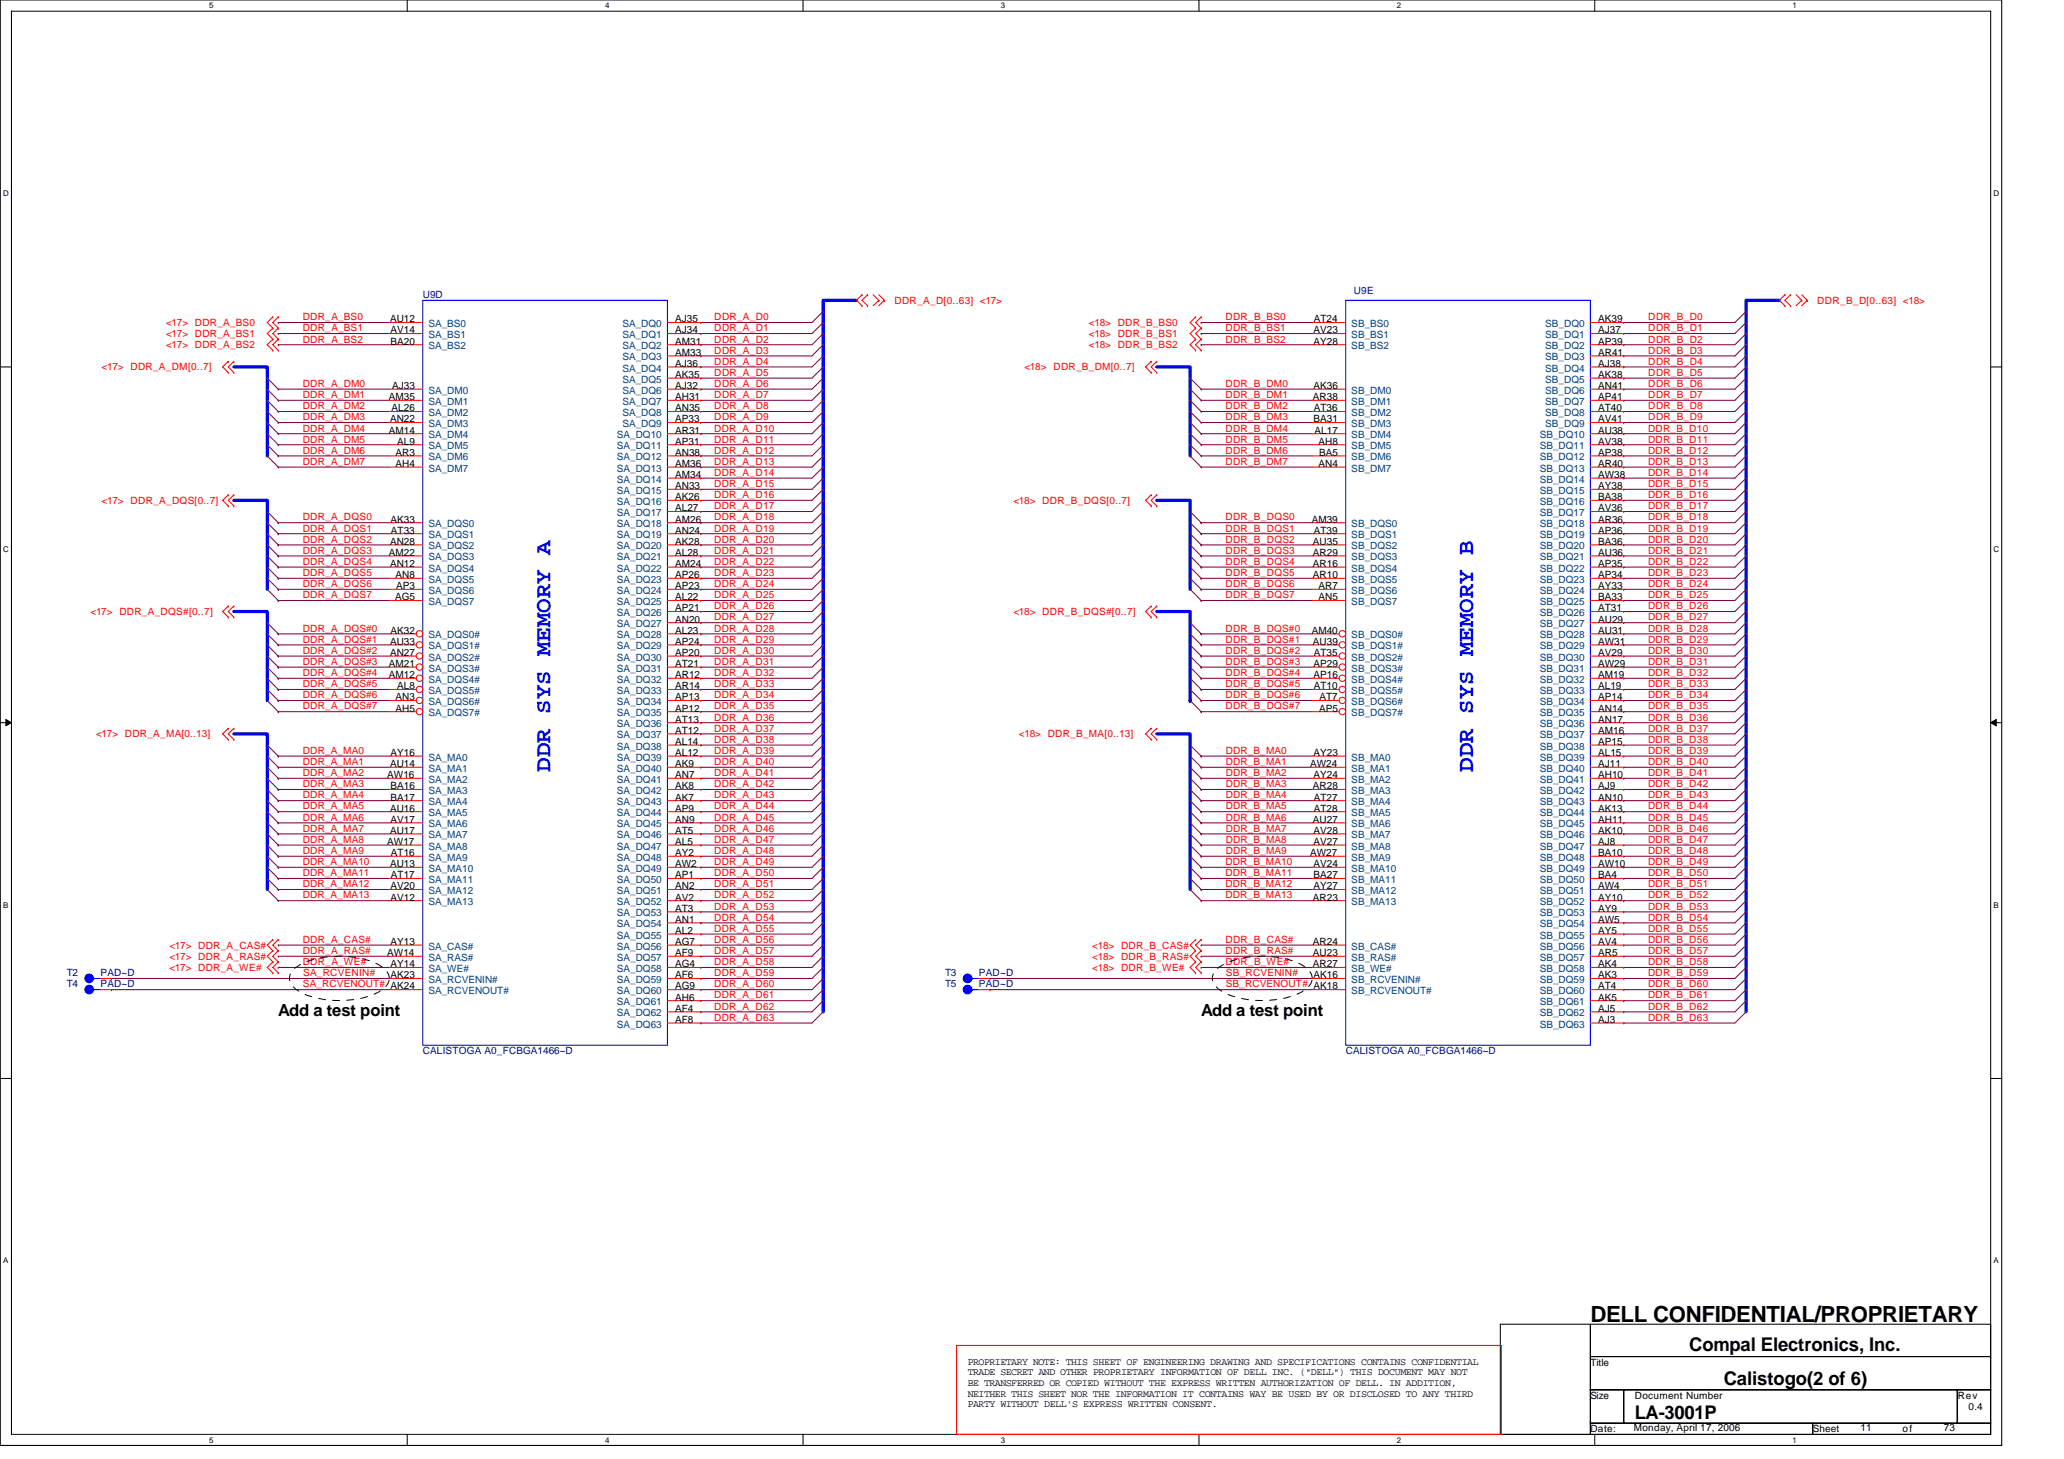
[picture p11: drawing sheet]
<svg xmlns="http://www.w3.org/2000/svg" width="297mm" height="210mm" viewBox="0 0 297 210" stroke-linecap="round" stroke-linejoin="round" font-family="sans-serif">
<defs><g id="words">
<g font-size="3.3" fill="#00f">
<text x="79.2" y="111.1" transform="rotate(-90 79.2 111.1)">DDR SYS MEMORY A</text>
<text x="212" y="111.1" transform="rotate(-90 212 111.1)">DDR SYS MEMORY B</text>
</g>
<text font-size="3.2" x="228.9" y="190.2">DELL CONFIDENTIAL/PROPRIETARY</text>
<g font-size="2.7">
<text x="243.1" y="194.4">Compal Electronics, Inc.</text>
<text x="248.1" y="199.3">Calistogo(2 of 6)</text>
<text x="235.3" y="204.2">LA-3001P</text>
</g>
<g font-size="2.4">
<text x="40" y="146.2">Add a test point</text>
<text x="172.9" y="146.2">Add a test point</text>
</g>
<g font-size="1.4" fill="#f00">
<text x="23.9" y="46.9">&lt;17&gt; DDR_A_BS0</text>
<text x="43.6" y="46.1">DDR_A_BS0</text>
<text x="43.6" y="47.7">DDR_A_BS1</text>
<text x="102.8" y="46.1">DDR_A_D0</text>
<text x="102.8" y="47.7">DDR_A_D1</text>
<text x="128.7" y="43.7">DDR_A_D[0..63] &lt;17&gt;</text>
<text x="156.7" y="46.9">&lt;18&gt; DDR_B_BS0</text>
<text x="176.4" y="47.7">DDR_B_BS1</text>
<text x="176.4" y="46.1">DDR_B_BS0</text>
<text x="237.2" y="46.1">DDR_B_D0</text>
<text x="237.2" y="47.7">DDR_B_D1</text>
<text x="261.5" y="43.7">DDR_B_D[0..63] &lt;18&gt;</text>
<text x="14.6" y="53.3">&lt;17&gt; DDR_A_DM[0..7]</text>
<text x="23.9" y="48.5">&lt;17&gt; DDR_A_BS1</text>
<text x="23.9" y="50.1">&lt;17&gt; DDR_A_BS2</text>
<text x="43.6" y="49.3">DDR_A_BS2</text>
<text x="102.8" y="50.9">DDR_A_D3</text>
<text x="102.8" y="49.3">DDR_A_D2</text>
<text x="102.8" y="52.5">DDR_A_D4</text>
<text x="147.4" y="53.3">&lt;18&gt; DDR_B_DM[0..7]</text>
<text x="156.7" y="50.1">&lt;18&gt; DDR_B_BS2</text>
<text x="156.7" y="48.5">&lt;18&gt; DDR_B_BS1</text>
<text x="176.4" y="49.3">DDR_B_BS2</text>
<text x="237.2" y="50.9">DDR_B_D3</text>
<text x="237.2" y="49.3">DDR_B_D2</text>
<text x="237.2" y="52.5">DDR_B_D4</text>
<text x="43.6" y="57.3">DDR_A_DM1</text>
<text x="43.6" y="58.9">DDR_A_DM2</text>
<text x="43.6" y="55.7">DDR_A_DM0</text>
<text x="102.8" y="57.3">DDR_A_D7</text>
<text x="102.8" y="54.1">DDR_A_D5</text>
<text x="102.8" y="58.9">DDR_A_D8</text>
<text x="102.8" y="55.7">DDR_A_D6</text>
<text x="176.4" y="57.3">DDR_B_DM1</text>
<text x="176.4" y="55.7">DDR_B_DM0</text>
<text x="176.4" y="58.9">DDR_B_DM2</text>
<text x="237.2" y="57.3">DDR_B_D7</text>
<text x="237.2" y="58.9">DDR_B_D8</text>
<text x="237.2" y="55.7">DDR_B_D6</text>
<text x="237.2" y="54.1">DDR_B_D5</text>
<text x="43.6" y="65.3">DDR_A_DM6</text>
<text x="43.6" y="60.5">DDR_A_DM3</text>
<text x="43.6" y="62.1">DDR_A_DM4</text>
<text x="43.6" y="63.7">DDR_A_DM5</text>
<text x="102.8" y="60.5">DDR_A_D9</text>
<text x="102.8" y="63.7">DDR_A_D11</text>
<text x="102.8" y="62.1">DDR_A_D10</text>
<text x="102.8" y="65.3">DDR_A_D12</text>
<text x="176.4" y="60.5">DDR_B_DM3</text>
<text x="176.4" y="63.7">DDR_B_DM5</text>
<text x="176.4" y="65.3">DDR_B_DM6</text>
<text x="176.4" y="62.1">DDR_B_DM4</text>
<text x="237.2" y="63.7">DDR_B_D11</text>
<text x="237.2" y="60.5">DDR_B_D9</text>
<text x="237.2" y="65.3">DDR_B_D12</text>
<text x="237.2" y="62.1">DDR_B_D10</text>
<text x="43.6" y="66.9">DDR_A_DM7</text>
<text x="102.8" y="71.7">DDR_A_D16</text>
<text x="102.8" y="66.9">DDR_A_D13</text>
<text x="102.8" y="70.1">DDR_A_D15</text>
<text x="102.8" y="68.5">DDR_A_D14</text>
<text x="176.4" y="66.9">DDR_B_DM7</text>
<text x="237.2" y="70.1">DDR_B_D15</text>
<text x="237.2" y="71.7">DDR_B_D16</text>
<text x="237.2" y="68.5">DDR_B_D14</text>
<text x="237.2" y="66.9">DDR_B_D13</text>
<text x="14.6" y="72.5">&lt;17&gt; DDR_A_DQS[0..7]</text>
<text x="43.6" y="76.5">DDR_A_DQS1</text>
<text x="43.6" y="74.9">DDR_A_DQS0</text>
<text x="102.8" y="74.9">DDR_A_D18</text>
<text x="102.8" y="76.5">DDR_A_D19</text>
<text x="102.8" y="73.3">DDR_A_D17</text>
<text x="145.8" y="72.5">&lt;18&gt; DDR_B_DQS[0..7]</text>
<text x="176.4" y="74.9">DDR_B_DQS0</text>
<text x="176.4" y="76.5">DDR_B_DQS1</text>
<text x="237.2" y="76.5">DDR_B_D19</text>
<text x="237.2" y="74.9">DDR_B_D18</text>
<text x="237.2" y="73.3">DDR_B_D17</text>
<text x="43.6" y="82.9">DDR_A_DQS5</text>
<text x="43.6" y="78.1">DDR_A_DQS2</text>
<text x="43.6" y="81.3">DDR_A_DQS4</text>
<text x="43.6" y="79.7">DDR_A_DQS3</text>
<text x="102.8" y="82.9">DDR_A_D23</text>
<text x="102.8" y="78.1">DDR_A_D20</text>
<text x="102.8" y="81.3">DDR_A_D22</text>
<text x="102.8" y="79.7">DDR_A_D21</text>
<text x="176.4" y="82.9">DDR_B_DQS5</text>
<text x="176.4" y="81.3">DDR_B_DQS4</text>
<text x="176.4" y="79.7">DDR_B_DQS3</text>
<text x="176.4" y="78.1">DDR_B_DQS2</text>
<text x="237.2" y="82.9">DDR_B_D23</text>
<text x="237.2" y="81.3">DDR_B_D22</text>
<text x="237.2" y="78.1">DDR_B_D20</text>
<text x="237.2" y="79.7">DDR_B_D21</text>
<text x="13" y="88.5">&lt;17&gt; DDR_A_DQS#[0..7]</text>
<text x="43.6" y="86.1">DDR_A_DQS7</text>
<text x="43.6" y="84.5">DDR_A_DQS6</text>
<text x="102.8" y="86.1">DDR_A_D25</text>
<text x="102.8" y="87.7">DDR_A_D26</text>
<text x="102.8" y="89.3">DDR_A_D27</text>
<text x="102.8" y="84.5">DDR_A_D24</text>
<text x="145.8" y="88.5">&lt;18&gt; DDR_B_DQS#[0..7]</text>
<text x="176.4" y="86.1">DDR_B_DQS7</text>
<text x="176.4" y="84.5">DDR_B_DQS6</text>
<text x="237.2" y="89.3">DDR_B_D27</text>
<text x="237.2" y="86.1">DDR_B_D25</text>
<text x="237.2" y="87.7">DDR_B_D26</text>
<text x="237.2" y="84.5">DDR_B_D24</text>
<text x="43.6" y="95.7">DDR_A_DQS#3</text>
<text x="43.6" y="94.1">DDR_A_DQS#2</text>
<text x="43.6" y="92.5">DDR_A_DQS#1</text>
<text x="43.6" y="90.9">DDR_A_DQS#0</text>
<text x="102.8" y="95.7">DDR_A_D31</text>
<text x="102.8" y="94.1">DDR_A_D30</text>
<text x="102.8" y="92.5">DDR_A_D29</text>
<text x="102.8" y="90.9">DDR_A_D28</text>
<text x="176.4" y="92.5">DDR_B_DQS#1</text>
<text x="176.4" y="95.7">DDR_B_DQS#3</text>
<text x="176.4" y="90.9">DDR_B_DQS#0</text>
<text x="176.4" y="94.1">DDR_B_DQS#2</text>
<text x="237.2" y="94.1">DDR_B_D30</text>
<text x="237.2" y="90.9">DDR_B_D28</text>
<text x="237.2" y="95.7">DDR_B_D31</text>
<text x="237.2" y="92.5">DDR_B_D29</text>
<text x="43.6" y="100.5">DDR_A_DQS#6</text>
<text x="43.6" y="98.9">DDR_A_DQS#5</text>
<text x="43.6" y="97.3">DDR_A_DQS#4</text>
<text x="102.8" y="98.9">DDR_A_D33</text>
<text x="102.8" y="97.3">DDR_A_D32</text>
<text x="102.8" y="100.5">DDR_A_D34</text>
<text x="176.4" y="98.9">DDR_B_DQS#5</text>
<text x="176.4" y="97.3">DDR_B_DQS#4</text>
<text x="176.4" y="100.5">DDR_B_DQS#6</text>
<text x="237.2" y="97.3">DDR_B_D32</text>
<text x="237.2" y="98.9">DDR_B_D33</text>
<text x="237.2" y="100.5">DDR_B_D34</text>
<text x="13.8" y="106.1">&lt;17&gt; DDR_A_MA[0..13]</text>
<text x="43.6" y="102.1">DDR_A_DQS#7</text>
<text x="102.8" y="102.1">DDR_A_D35</text>
<text x="102.8" y="103.7">DDR_A_D36</text>
<text x="102.8" y="106.9">DDR_A_D38</text>
<text x="102.8" y="105.3">DDR_A_D37</text>
<text x="146.6" y="106.1">&lt;18&gt; DDR_B_MA[0..13]</text>
<text x="176.4" y="102.1">DDR_B_DQS#7</text>
<text x="237.2" y="102.1">DDR_B_D35</text>
<text x="237.2" y="105.3">DDR_B_D37</text>
<text x="237.2" y="103.7">DDR_B_D36</text>
<text x="237.2" y="106.9">DDR_B_D38</text>
<text x="43.6" y="110.1">DDR_A_MA1</text>
<text x="43.6" y="111.7">DDR_A_MA2</text>
<text x="43.6" y="108.5">DDR_A_MA0</text>
<text x="43.6" y="113.3">DDR_A_MA3</text>
<text x="102.8" y="110.1">DDR_A_D40</text>
<text x="102.8" y="108.5">DDR_A_D39</text>
<text x="102.8" y="111.7">DDR_A_D41</text>
<text x="102.8" y="113.3">DDR_A_D42</text>
<text x="176.4" y="108.5">DDR_B_MA0</text>
<text x="176.4" y="111.7">DDR_B_MA2</text>
<text x="176.4" y="113.3">DDR_B_MA3</text>
<text x="176.4" y="110.1">DDR_B_MA1</text>
<text x="237.2" y="110.1">DDR_B_D40</text>
<text x="237.2" y="108.5">DDR_B_D39</text>
<text x="237.2" y="111.7">DDR_B_D41</text>
<text x="237.2" y="113.3">DDR_B_D42</text>
<text x="43.6" y="116.5">DDR_A_MA5</text>
<text x="43.6" y="119.7">DDR_A_MA7</text>
<text x="43.6" y="114.9">DDR_A_MA4</text>
<text x="43.6" y="118.1">DDR_A_MA6</text>
<text x="102.8" y="114.9">DDR_A_D43</text>
<text x="102.8" y="119.7">DDR_A_D46</text>
<text x="102.8" y="118.1">DDR_A_D45</text>
<text x="102.8" y="116.5">DDR_A_D44</text>
<text x="176.4" y="119.7">DDR_B_MA7</text>
<text x="176.4" y="114.9">DDR_B_MA4</text>
<text x="176.4" y="116.5">DDR_B_MA5</text>
<text x="176.4" y="118.1">DDR_B_MA6</text>
<text x="237.2" y="119.7">DDR_B_D46</text>
<text x="237.2" y="116.5">DDR_B_D44</text>
<text x="237.2" y="118.1">DDR_B_D45</text>
<text x="237.2" y="114.9">DDR_B_D43</text>
<text x="43.6" y="124.5">DDR_A_MA10</text>
<text x="43.6" y="122.9">DDR_A_MA9</text>
<text x="43.6" y="121.3">DDR_A_MA8</text>
<text x="102.8" y="122.9">DDR_A_D48</text>
<text x="102.8" y="121.3">DDR_A_D47</text>
<text x="102.8" y="124.5">DDR_A_D49</text>
<text x="176.4" y="124.5">DDR_B_MA10</text>
<text x="176.4" y="122.9">DDR_B_MA9</text>
<text x="176.4" y="121.3">DDR_B_MA8</text>
<text x="237.2" y="124.5">DDR_B_D49</text>
<text x="237.2" y="122.9">DDR_B_D48</text>
<text x="237.2" y="121.3">DDR_B_D47</text>
<text x="43.6" y="126.1">DDR_A_MA11</text>
<text x="43.6" y="129.3">DDR_A_MA13</text>
<text x="43.6" y="127.7">DDR_A_MA12</text>
<text x="102.8" y="127.7">DDR_A_D51</text>
<text x="102.8" y="129.3">DDR_A_D52</text>
<text x="102.8" y="126.1">DDR_A_D50</text>
<text x="102.8" y="130.9">DDR_A_D53</text>
<text x="176.4" y="129.3">DDR_B_MA13</text>
<text x="176.4" y="126.1">DDR_B_MA11</text>
<text x="176.4" y="127.7">DDR_B_MA12</text>
<text x="237.2" y="129.3">DDR_B_D52</text>
<text x="237.2" y="126.1">DDR_B_D50</text>
<text x="237.2" y="127.7">DDR_B_D51</text>
<text x="237.2" y="130.9">DDR_B_D53</text>
<text x="24.4" y="136.5">&lt;17&gt; DDR_A_CAS#</text>
<text x="43.6" y="137.3">DDR_A_RAS#</text>
<text x="43.6" y="135.7">DDR_A_CAS#</text>
<text x="102.8" y="132.5">DDR_A_D54</text>
<text x="102.8" y="137.3">DDR_A_D57</text>
<text x="102.8" y="135.7">DDR_A_D56</text>
<text x="102.8" y="134.1">DDR_A_D55</text>
<text x="157.2" y="136.5">&lt;18&gt; DDR_B_CAS#</text>
<text x="176.4" y="135.7">DDR_B_CAS#</text>
<text x="176.4" y="137.3">DDR_B_RAS#</text>
<text x="237.2" y="137.3">DDR_B_D57</text>
<text x="237.2" y="135.7">DDR_B_D56</text>
<text x="237.2" y="132.5">DDR_B_D54</text>
<text x="237.2" y="134.1">DDR_B_D55</text>
<text x="24.4" y="139.7">&lt;17&gt; DDR_A_WE#</text>
<text x="24.4" y="138.1">&lt;17&gt; DDR_A_RAS#</text>
<text x="43.6" y="138.9">DDR_A_WE#</text>
<text x="43.6" y="142.1">SA_RCVENOUT# AK24</text>
<text x="43.6" y="140.5">SA_RCVENIN#</text>
<text x="102.8" y="138.9">DDR_A_D58</text>
<text x="102.8" y="140.5">DDR_A_D59</text>
<text x="102.8" y="142.1">DDR_A_D60</text>
<text x="102.8" y="143.7">DDR_A_D61</text>
<text x="157.2" y="138.1">&lt;18&gt; DDR_B_RAS#</text>
<text x="157.2" y="139.7">&lt;18&gt; DDR_B_WE#</text>
<text x="176.4" y="138.9">DDR_B_WE#</text>
<text x="176.4" y="142.1">SB_RCVENOUT# AK18</text>
<text x="176.4" y="140.5">SB_RCVENIN#</text>
<text x="237.2" y="142.1">DDR_B_D60</text>
<text x="237.2" y="143.7">DDR_B_D61</text>
<text x="237.2" y="138.9">DDR_B_D58</text>
<text x="237.2" y="140.5">DDR_B_D59</text>
<text x="102.8" y="145.3">DDR_A_D62</text>
<text x="102.8" y="146.9">DDR_A_D63</text>
<text x="237.2" y="145.3">DDR_B_D62</text>
<text x="237.2" y="146.9">DDR_B_D63</text>
</g>
<g font-size="1.4">
<text x="56.1" y="46.4">AU12</text>
<text x="56.2" y="48">AV14</text>
<text x="97.2" y="46.4">AJ35</text>
<text x="97.2" y="48">AJ34</text>
<text x="189" y="48">AV23</text>
<text x="189.1" y="46.4">AT24</text>
<text x="230" y="46.4">AK39</text>
<text x="230" y="48">AJ37</text>
<text x="56.2" y="49.6">BA20</text>
<text x="97.2" y="49.6">AM31</text>
<text x="97.2" y="51.2">AM33</text>
<text x="97.2" y="52.8">AJ36</text>
<text x="189" y="49.6">AY28</text>
<text x="230" y="49.6">AP39</text>
<text x="230" y="51.2">AR41</text>
<text x="230" y="52.8">AJ38</text>
<text x="56" y="57.6">AM35</text>
<text x="56.4" y="59.2">AL26</text>
<text x="56.4" y="56">AJ33</text>
<text x="97.2" y="54.4">AK35</text>
<text x="97.2" y="56">AJ32</text>
<text x="97.2" y="57.6">AH31</text>
<text x="97.2" y="59.2">AN35</text>
<text x="189" y="57.6">AR38</text>
<text x="189" y="56">AK36</text>
<text x="189.1" y="59.2">AT36</text>
<text x="230" y="54.4">AK38</text>
<text x="230" y="56">AN41</text>
<text x="230" y="57.6">AP41</text>
<text x="230" y="59.2">AT40</text>
<text x="56" y="62.4">AM14</text>
<text x="56.1" y="60.8">AN22</text>
<text x="56.9" y="65.6">AR3</text>
<text x="57.2" y="64">AL9</text>
<text x="97.2" y="60.8">AP33</text>
<text x="97.2" y="62.4">AR31</text>
<text x="97.2" y="64">AP31</text>
<text x="97.2" y="65.6">AN38</text>
<text x="189" y="60.8">BA31</text>
<text x="189.2" y="62.4">AL17</text>
<text x="189.8" y="64">AH8</text>
<text x="189.8" y="65.6">BA5</text>
<text x="230" y="60.8">AV41</text>
<text x="230" y="62.4">AU38</text>
<text x="230" y="64">AV38</text>
<text x="230" y="65.6">AP38</text>
<text x="56.9" y="67.2">AH4</text>
<text x="97.2" y="67.2">AM36</text>
<text x="97.2" y="68.8">AM34</text>
<text x="97.2" y="70.4">AN33</text>
<text x="97.2" y="72">AK26</text>
<text x="189.8" y="67.2">AN4</text>
<text x="230" y="67.2">AR40</text>
<text x="230" y="68.8">AW38</text>
<text x="230" y="70.4">AY38</text>
<text x="230" y="72">BA38</text>
<text x="56.2" y="75.2">AK33</text>
<text x="56.3" y="76.8">AT33</text>
<text x="97.2" y="73.6">AL27</text>
<text x="97.2" y="75.2">AM26</text>
<text x="97.2" y="76.8">AN24</text>
<text x="188.8" y="75.2">AM39</text>
<text x="189.1" y="76.8">AT39</text>
<text x="230" y="73.6">AV36</text>
<text x="230" y="75.2">AR36</text>
<text x="230" y="76.8">AP36</text>
<text x="56" y="80">AM22</text>
<text x="56.1" y="78.4">AN28</text>
<text x="56.1" y="81.6">AN12</text>
<text x="56.9" y="83.2">AN8</text>
<text x="97.2" y="78.4">AK28</text>
<text x="97.2" y="80">AL28</text>
<text x="97.2" y="81.6">AM24</text>
<text x="97.2" y="83.2">AP26</text>
<text x="189" y="78.4">AU35</text>
<text x="189" y="80">AR29</text>
<text x="189" y="81.6">AR16</text>
<text x="189" y="83.2">AR10</text>
<text x="230" y="78.4">BA36</text>
<text x="230" y="80">AU36</text>
<text x="230" y="81.6">AP35</text>
<text x="230" y="83.2">AP34</text>
<text x="56.9" y="86.4">AG5</text>
<text x="57" y="84.8">AP3</text>
<text x="97.2" y="84.8">AP23</text>
<text x="97.2" y="86.4">AL22</text>
<text x="97.2" y="88">AP21</text>
<text x="97.2" y="89.6">AN20</text>
<text x="189.8" y="84.8">AR7</text>
<text x="189.8" y="86.4">AN5</text>
<text x="230" y="84.8">AY33</text>
<text x="230" y="86.4">BA33</text>
<text x="230" y="88">AT31</text>
<text x="230" y="89.6">AU29</text>
<text x="56" y="96">AM21</text>
<text x="56.1" y="92.8">AU33</text>
<text x="56.1" y="94.4">AN27</text>
<text x="56.2" y="91.2">AK32</text>
<text x="97.2" y="91.2">AL23</text>
<text x="97.2" y="92.8">AP24</text>
<text x="97.2" y="94.4">AP20</text>
<text x="97.2" y="96">AT21</text>
<text x="188.8" y="91.2">AM40</text>
<text x="189" y="92.8">AU39</text>
<text x="189" y="96">AP29</text>
<text x="189.1" y="94.4">AT35</text>
<text x="230" y="91.2">AU31</text>
<text x="230" y="92.8">AW31</text>
<text x="230" y="94.4">AV29</text>
<text x="230" y="96">AW29</text>
<text x="56" y="97.6">AM12</text>
<text x="56.9" y="100.8">AN3</text>
<text x="57.2" y="99.2">AL8</text>
<text x="97.2" y="97.6">AR12</text>
<text x="97.2" y="99.2">AR14</text>
<text x="97.2" y="100.8">AP13</text>
<text x="189" y="97.6">AP16</text>
<text x="189.1" y="99.2">AT10</text>
<text x="189.9" y="100.8">AT7</text>
<text x="230" y="97.6">AM19</text>
<text x="230" y="99.2">AL19</text>
<text x="230" y="100.8">AP14</text>
<text x="56.9" y="102.4">AH5</text>
<text x="97.2" y="102.4">AP12</text>
<text x="97.2" y="104">AT13</text>
<text x="97.2" y="105.6">AT12</text>
<text x="97.2" y="107.2">AL14</text>
<text x="189.8" y="102.4">AP5</text>
<text x="230" y="102.4">AN14</text>
<text x="230" y="104">AN17</text>
<text x="230" y="105.6">AM16</text>
<text x="230" y="107.2">AP15</text>
<text x="55.7" y="112">AW16</text>
<text x="56.1" y="110.4">AU14</text>
<text x="56.2" y="108.8">AY16</text>
<text x="56.2" y="113.6">BA16</text>
<text x="97.2" y="108.8">AL12</text>
<text x="97.2" y="110.4">AK9</text>
<text x="97.2" y="112">AN7</text>
<text x="97.2" y="113.6">AK8</text>
<text x="188.5" y="110.4">AW24</text>
<text x="189" y="113.6">AR28</text>
<text x="189" y="108.8">AY23</text>
<text x="189" y="112">AY24</text>
<text x="230" y="108.8">AL15</text>
<text x="230" y="110.4">AJ11</text>
<text x="230" y="112">AH10</text>
<text x="230" y="113.6">AJ9</text>
<text x="56.1" y="116.8">AU16</text>
<text x="56.1" y="120">AU17</text>
<text x="56.2" y="115.2">BA17</text>
<text x="56.2" y="118.4">AV17</text>
<text x="97.2" y="115.2">AK7</text>
<text x="97.2" y="116.8">AP9</text>
<text x="97.2" y="118.4">AN9</text>
<text x="97.2" y="120">AT5</text>
<text x="189" y="118.4">AU27</text>
<text x="189" y="120">AV28</text>
<text x="189.1" y="115.2">AT27</text>
<text x="189.1" y="116.8">AT28</text>
<text x="230" y="115.2">AN10</text>
<text x="230" y="116.8">AK13</text>
<text x="230" y="118.4">AH11</text>
<text x="230" y="120">AK10</text>
<text x="55.7" y="121.6">AW17</text>
<text x="56.1" y="124.8">AU13</text>
<text x="56.3" y="123.2">AT16</text>
<text x="97.2" y="121.6">AL5</text>
<text x="97.2" y="123.2">AY2</text>
<text x="97.2" y="124.8">AW2</text>
<text x="188.5" y="123.2">AW27</text>
<text x="189" y="121.6">AV27</text>
<text x="189" y="124.8">AV24</text>
<text x="230" y="121.6">AJ8</text>
<text x="230" y="123.2">BA10</text>
<text x="230" y="124.8">AW10</text>
<text x="56.2" y="128">AV20</text>
<text x="56.2" y="129.6">AV12</text>
<text x="56.3" y="126.4">AT17</text>
<text x="97.2" y="126.4">AP1</text>
<text x="97.2" y="128">AN2</text>
<text x="97.2" y="129.6">AV2</text>
<text x="97.2" y="131.2">AT3</text>
<text x="189" y="129.6">AR23</text>
<text x="189" y="126.4">BA27</text>
<text x="189" y="128">AY27</text>
<text x="230" y="126.4">BA4</text>
<text x="230" y="128">AW4</text>
<text x="230" y="129.6">AY10</text>
<text x="230" y="131.2">AY9</text>
<text x="55.7" y="137.6">AW14</text>
<text x="56.2" y="136">AY13</text>
<text x="97.2" y="132.8">AN1</text>
<text x="97.2" y="134.4">AL2</text>
<text x="97.2" y="136">AG7</text>
<text x="97.2" y="137.6">AF9</text>
<text x="189" y="136">AR24</text>
<text x="189" y="137.6">AU23</text>
<text x="230" y="132.8">AW5</text>
<text x="230" y="134.4">AY5</text>
<text x="230" y="136">AV4</text>
<text x="230" y="137.6">AR5</text>
<text x="56.2" y="139.2">AY14</text>
<text x="56.2" y="140.8">AK23</text>
<text x="97.2" y="139.2">AG4</text>
<text x="97.2" y="140.8">AF6</text>
<text x="97.2" y="142.4">AG9</text>
<text x="97.2" y="144">AH6</text>
<text x="189" y="139.2">AR27</text>
<text x="189" y="140.8">AK16</text>
<text x="230" y="139.2">AK4</text>
<text x="230" y="140.8">AK3</text>
<text x="230" y="142.4">AT4</text>
<text x="230" y="144">AK5</text>
<text x="97.2" y="145.6">AF4</text>
<text x="97.2" y="147.2">AF8</text>
<text x="230" y="145.6">AJ5</text>
<text x="230" y="147.2">AJ3</text>
<text x="139.3" y="196.4">PROPRIETARY NOTE: THIS SHEET OF ENGINEERING DRAWING AND SPECIFICATIONS CONTAINS CONFIDENTIAL</text>
<text x="139.3" y="197.9">TRADE SECRET AND OTHER PROPRIETARY INFORMATION OF DELL INC. (&quot;DELL&quot;) THIS DOCUMENT MAY NOT</text>
<text x="228.9" y="196.5">Title</text>
<text x="139.3" y="199.5">BE TRANSFERRED OR COPIED WITHOUT THE EXPRESS WRITTEN AUTHORIZATION OF DELL. IN ADDITION,</text>
<text x="139.3" y="201">NEITHER THIS SHEET NOR THE INFORMATION IT CONTAINS WAY BE USED BY OR DISCLOSED TO ANY THIRD</text>
<text x="139.3" y="202.6">PARTY WITHOUT DELL'S EXPRESS WRITTEN CONSENT.</text>
<text x="228.9" y="201.3">Size</text>
<text x="235.3" y="201.3">Document Number</text>
<text x="281.7" y="201.3">Rev</text>
<text x="283.3" y="202.9">0.4</text>
<text x="228.9" y="206.1">Date:</text>
<text x="235.1" y="206">Monday, April 17, 2006</text>
<text x="260.9" y="206.1">Sheet</text>
<text x="267.8" y="206">11</text>
<text x="273.8" y="206.1">of</text>
<text x="279.8" y="206">73</text>
</g>
<g font-size="1.4" fill="#000080">
<text x="60.9" y="42.9">U9D</text>
<text x="194.8" y="42.3">U9E</text>
<text x="9.6" y="142.1">T4</text>
<text x="9.6" y="140.5">T2</text>
<text x="14.5" y="142.1">PAD~D</text>
<text x="14.5" y="140.5">PAD~D</text>
<text x="136" y="142.1">T5</text>
<text x="136" y="140.5">T3</text>
<text x="140.9" y="142.1">PAD~D</text>
<text x="140.9" y="140.5">PAD~D</text>
<text x="60.9" y="151.7">CALISTOGA A0_FCBGA1466~D</text>
<text x="193.7" y="151.7">CALISTOGA A0_FCBGA1466~D</text>
</g>
<g font-size="1.4" fill="#004080">
<text x="61.7" y="47.1">SA_BS0</text>
<text x="89.6" y="47.1">SA_DQ0</text>
<text x="194.5" y="47.1">SB_BS0</text>
<text x="222.4" y="47.1">SB_DQ0</text>
<text x="61.7" y="48.7">SA_BS1</text>
<text x="61.7" y="50.3">SA_BS2</text>
<text x="89.6" y="48.7">SA_DQ1</text>
<text x="89.6" y="50.3">SA_DQ2</text>
<text x="89.6" y="51.9">SA_DQ3</text>
<text x="89.6" y="53.5">SA_DQ4</text>
<text x="194.5" y="48.7">SB_BS1</text>
<text x="194.5" y="50.3">SB_BS2</text>
<text x="222.4" y="48.7">SB_DQ1</text>
<text x="222.4" y="50.3">SB_DQ2</text>
<text x="222.4" y="51.9">SB_DQ3</text>
<text x="222.4" y="53.5">SB_DQ4</text>
<text x="61.7" y="56.7">SA_DM0</text>
<text x="61.7" y="58.3">SA_DM1</text>
<text x="61.7" y="59.9">SA_DM2</text>
<text x="89.6" y="55.1">SA_DQ5</text>
<text x="89.6" y="56.7">SA_DQ6</text>
<text x="89.6" y="58.3">SA_DQ7</text>
<text x="89.6" y="59.9">SA_DQ8</text>
<text x="194.5" y="56.7">SB_DM0</text>
<text x="194.5" y="58.3">SB_DM1</text>
<text x="194.5" y="59.9">SB_DM2</text>
<text x="222.4" y="55.1">SB_DQ5</text>
<text x="222.4" y="56.7">SB_DQ6</text>
<text x="222.4" y="58.3">SB_DQ7</text>
<text x="222.4" y="59.9">SB_DQ8</text>
<text x="61.7" y="61.5">SA_DM3</text>
<text x="61.7" y="63.1">SA_DM4</text>
<text x="61.7" y="64.7">SA_DM5</text>
<text x="88.8" y="63.1">SA_DQ10</text>
<text x="88.8" y="64.7">SA_DQ11</text>
<text x="89.6" y="61.5">SA_DQ9</text>
<text x="194.5" y="61.5">SB_DM3</text>
<text x="194.5" y="63.1">SB_DM4</text>
<text x="194.5" y="64.7">SB_DM5</text>
<text x="221.6" y="63.1">SB_DQ10</text>
<text x="221.6" y="64.7">SB_DQ11</text>
<text x="222.4" y="61.5">SB_DQ9</text>
<text x="61.7" y="66.3">SA_DM6</text>
<text x="61.7" y="67.9">SA_DM7</text>
<text x="88.8" y="66.3">SA_DQ12</text>
<text x="88.8" y="67.9">SA_DQ13</text>
<text x="88.8" y="69.5">SA_DQ14</text>
<text x="88.8" y="71.1">SA_DQ15</text>
<text x="194.5" y="66.3">SB_DM6</text>
<text x="194.5" y="67.9">SB_DM7</text>
<text x="221.6" y="66.3">SB_DQ12</text>
<text x="221.6" y="67.9">SB_DQ13</text>
<text x="221.6" y="69.5">SB_DQ14</text>
<text x="221.6" y="71.1">SB_DQ15</text>
<text x="61.7" y="75.9">SA_DQS0</text>
<text x="61.7" y="77.5">SA_DQS1</text>
<text x="88.8" y="72.7">SA_DQ16</text>
<text x="88.8" y="74.3">SA_DQ17</text>
<text x="88.8" y="75.9">SA_DQ18</text>
<text x="88.8" y="77.5">SA_DQ19</text>
<text x="194.5" y="75.9">SB_DQS0</text>
<text x="194.5" y="77.5">SB_DQS1</text>
<text x="221.6" y="72.7">SB_DQ16</text>
<text x="221.6" y="74.3">SB_DQ17</text>
<text x="221.6" y="75.9">SB_DQ18</text>
<text x="221.6" y="77.5">SB_DQ19</text>
<text x="61.7" y="79.1">SA_DQS2</text>
<text x="61.7" y="80.7">SA_DQS3</text>
<text x="61.7" y="82.3">SA_DQS4</text>
<text x="61.7" y="83.9">SA_DQS5</text>
<text x="88.8" y="79.1">SA_DQ20</text>
<text x="88.8" y="80.7">SA_DQ21</text>
<text x="88.8" y="82.3">SA_DQ22</text>
<text x="88.8" y="83.9">SA_DQ23</text>
<text x="194.5" y="79.1">SB_DQS2</text>
<text x="194.5" y="80.7">SB_DQS3</text>
<text x="194.5" y="82.3">SB_DQS4</text>
<text x="194.5" y="83.9">SB_DQS5</text>
<text x="221.6" y="79.1">SB_DQ20</text>
<text x="221.6" y="80.7">SB_DQ21</text>
<text x="221.6" y="82.3">SB_DQ22</text>
<text x="221.6" y="83.9">SB_DQ23</text>
<text x="61.7" y="85.5">SA_DQS6</text>
<text x="61.7" y="87.1">SA_DQS7</text>
<text x="88.8" y="85.5">SA_DQ24</text>
<text x="88.8" y="87.1">SA_DQ25</text>
<text x="88.8" y="88.7">SA_DQ26</text>
<text x="194.5" y="85.5">SB_DQS6</text>
<text x="194.5" y="87.1">SB_DQS7</text>
<text x="221.6" y="85.5">SB_DQ24</text>
<text x="221.6" y="87.1">SB_DQ25</text>
<text x="221.6" y="88.7">SB_DQ26</text>
<text x="61.7" y="91.9">SA_DQS0#</text>
<text x="61.7" y="93.5">SA_DQS1#</text>
<text x="61.7" y="95.1">SA_DQS2#</text>
<text x="88.8" y="90.3">SA_DQ27</text>
<text x="88.8" y="91.9">SA_DQ28</text>
<text x="88.8" y="93.5">SA_DQ29</text>
<text x="88.8" y="95.1">SA_DQ30</text>
<text x="194.5" y="91.9">SB_DQS0#</text>
<text x="194.5" y="93.5">SB_DQS1#</text>
<text x="194.5" y="95.1">SB_DQS2#</text>
<text x="221.6" y="90.3">SB_DQ27</text>
<text x="221.6" y="91.9">SB_DQ28</text>
<text x="221.6" y="93.5">SB_DQ29</text>
<text x="221.6" y="95.1">SB_DQ30</text>
<text x="61.7" y="96.7">SA_DQS3#</text>
<text x="61.7" y="98.3">SA_DQS4#</text>
<text x="61.7" y="99.9">SA_DQS5#</text>
<text x="61.7" y="101.5">SA_DQS6#</text>
<text x="88.8" y="96.7">SA_DQ31</text>
<text x="88.8" y="98.3">SA_DQ32</text>
<text x="88.8" y="99.9">SA_DQ33</text>
<text x="88.8" y="101.5">SA_DQ34</text>
<text x="194.5" y="96.7">SB_DQS3#</text>
<text x="194.5" y="98.3">SB_DQS4#</text>
<text x="194.5" y="99.9">SB_DQS5#</text>
<text x="194.5" y="101.5">SB_DQS6#</text>
<text x="221.6" y="96.7">SB_DQ31</text>
<text x="221.6" y="98.3">SB_DQ32</text>
<text x="221.6" y="99.9">SB_DQ33</text>
<text x="221.6" y="101.5">SB_DQ34</text>
<text x="61.7" y="103.1">SA_DQS7#</text>
<text x="88.8" y="103.1">SA_DQ35</text>
<text x="88.8" y="104.7">SA_DQ36</text>
<text x="88.8" y="106.3">SA_DQ37</text>
<text x="88.8" y="107.9">SA_DQ38</text>
<text x="194.5" y="103.1">SB_DQS7#</text>
<text x="221.6" y="103.1">SB_DQ35</text>
<text x="221.6" y="104.7">SB_DQ36</text>
<text x="221.6" y="106.3">SB_DQ37</text>
<text x="221.6" y="107.9">SB_DQ38</text>
<text x="61.7" y="109.5">SA_MA0</text>
<text x="61.7" y="111.1">SA_MA1</text>
<text x="61.7" y="112.7">SA_MA2</text>
<text x="88.8" y="109.5">SA_DQ39</text>
<text x="88.8" y="111.1">SA_DQ40</text>
<text x="88.8" y="112.7">SA_DQ41</text>
<text x="194.5" y="109.5">SB_MA0</text>
<text x="194.5" y="111.1">SB_MA1</text>
<text x="194.5" y="112.7">SB_MA2</text>
<text x="221.6" y="109.5">SB_DQ39</text>
<text x="221.6" y="111.1">SB_DQ40</text>
<text x="221.6" y="112.7">SB_DQ41</text>
<text x="61.7" y="114.3">SA_MA3</text>
<text x="61.7" y="115.9">SA_MA4</text>
<text x="61.7" y="117.5">SA_MA5</text>
<text x="61.7" y="119.1">SA_MA6</text>
<text x="88.8" y="114.3">SA_DQ42</text>
<text x="88.8" y="115.9">SA_DQ43</text>
<text x="88.8" y="117.5">SA_DQ44</text>
<text x="88.8" y="119.1">SA_DQ45</text>
<text x="194.5" y="114.3">SB_MA3</text>
<text x="194.5" y="115.9">SB_MA4</text>
<text x="194.5" y="117.5">SB_MA5</text>
<text x="194.5" y="119.1">SB_MA6</text>
<text x="221.6" y="114.3">SB_DQ42</text>
<text x="221.6" y="115.9">SB_DQ43</text>
<text x="221.6" y="117.5">SB_DQ44</text>
<text x="221.6" y="119.1">SB_DQ45</text>
<text x="61.7" y="120.7">SA_MA7</text>
<text x="61.7" y="122.3">SA_MA8</text>
<text x="61.7" y="123.9">SA_MA9</text>
<text x="61.7" y="125.5">SA_MA10</text>
<text x="88.8" y="120.7">SA_DQ46</text>
<text x="88.8" y="122.3">SA_DQ47</text>
<text x="88.8" y="123.9">SA_DQ48</text>
<text x="88.8" y="125.5">SA_DQ49</text>
<text x="194.5" y="120.7">SB_MA7</text>
<text x="194.5" y="122.3">SB_MA8</text>
<text x="194.5" y="123.9">SB_MA9</text>
<text x="194.5" y="125.5">SB_MA10</text>
<text x="221.6" y="120.7">SB_DQ46</text>
<text x="221.6" y="122.3">SB_DQ47</text>
<text x="221.6" y="123.9">SB_DQ48</text>
<text x="221.6" y="125.5">SB_DQ49</text>
<text x="61.7" y="127.1">SA_MA11</text>
<text x="61.7" y="128.7">SA_MA12</text>
<text x="61.7" y="130.3">SA_MA13</text>
<text x="88.8" y="127.1">SA_DQ50</text>
<text x="88.8" y="128.7">SA_DQ51</text>
<text x="88.8" y="130.3">SA_DQ52</text>
<text x="88.8" y="131.9">SA_DQ53</text>
<text x="194.5" y="127.1">SB_MA11</text>
<text x="194.5" y="128.7">SB_MA12</text>
<text x="194.5" y="130.3">SB_MA13</text>
<text x="221.6" y="127.1">SB_DQ50</text>
<text x="221.6" y="128.7">SB_DQ51</text>
<text x="221.6" y="130.3">SB_DQ52</text>
<text x="221.6" y="131.9">SB_DQ53</text>
<text x="61.7" y="136.7">SA_CAS#</text>
<text x="88.8" y="133.5">SA_DQ54</text>
<text x="88.8" y="135.1">SA_DQ55</text>
<text x="88.8" y="136.7">SA_DQ56</text>
<text x="194.5" y="136.7">SB_CAS#</text>
<text x="221.6" y="133.5">SB_DQ54</text>
<text x="221.6" y="135.1">SB_DQ55</text>
<text x="221.6" y="136.7">SB_DQ56</text>
<text x="61.7" y="138.3">SA_RAS#</text>
<text x="61.7" y="139.9">SA_WE#</text>
<text x="61.7" y="141.5">SA_RCVENIN#</text>
<text x="61.7" y="143.1">SA_RCVENOUT#</text>
<text x="88.8" y="138.3">SA_DQ57</text>
<text x="88.8" y="139.9">SA_DQ58</text>
<text x="88.8" y="141.5">SA_DQ59</text>
<text x="88.8" y="143.1">SA_DQ60</text>
<text x="194.5" y="138.3">SB_RAS#</text>
<text x="194.5" y="139.9">SB_WE#</text>
<text x="194.5" y="141.5">SB_RCVENIN#</text>
<text x="194.5" y="143.1">SB_RCVENOUT#</text>
<text x="221.6" y="138.3">SB_DQ57</text>
<text x="221.6" y="139.9">SB_DQ58</text>
<text x="221.6" y="141.5">SB_DQ59</text>
<text x="221.6" y="143.1">SB_DQ60</text>
<text x="88.8" y="144.7">SA_DQ61</text>
<text x="88.8" y="146.3">SA_DQ62</text>
<text x="88.8" y="147.9">SA_DQ63</text>
<text x="221.6" y="144.7">SB_DQ61</text>
<text x="221.6" y="146.3">SB_DQ62</text>
<text x="221.6" y="147.9">SB_DQ63</text>
</g>
<g font-size="1.1">
<text x="30.1" y="1.2">5</text>
<text x="87.1" y="1.2">4</text>
<text x="144" y="1.2">3</text>
<text x="201" y="1.2">2</text>
<text x="258" y="1.2">1</text>
<text x=".4" y="28.2">D</text>
<text x="286.9" y="28.2">D</text>
<text x=".4" y="79.4">C</text>
<text x="286.9" y="79.4">C</text>
<text x=".4" y="130.6">B</text>
<text x="286.9" y="130.6">B</text>
<text x=".4" y="181.8">A</text>
<text x="286.9" y="181.8">A</text>
<text x="30.1" y="207.6">5</text>
<text x="87.1" y="207.6">4</text>
<text x="144" y="207.6">3</text>
<text x="201" y="207.6">2</text>
<text x="258" y="207.6">1</text>
</g>
</g></defs>
<path d="M0 0h288.1v208h-288.1zM1.6 1.6h284.9v204.8h-284.9z" fill="none" stroke="#000" stroke-width=".15"/>
<g fill="#fff">
<path d="M30.1 .2h.6v1.2h-.6z"/>
<path d="M30.1 206.6h.6v1.3h-.6z"/>
</g>
<path d="M58.6 0v1.6M58.6 206.4v1.6" fill="none" stroke="#000" stroke-width=".15"/>
<g fill="#fff">
<path d="M87.1 .2h.6v1.2h-.6z"/>
<path d="M87.1 206.6h.6v1.3h-.6z"/>
</g>
<path d="M115.6 0v1.6M115.6 206.4v1.6" fill="none" stroke="#000" stroke-width=".15"/>
<g fill="#fff">
<path d="M144 .2h.6v1.2h-.6z"/>
<path d="M144 206.6h.6v1.3h-.6z"/>
</g>
<path d="M172.5 0v1.6M172.5 206.4v1.6" fill="none" stroke="#000" stroke-width=".15"/>
<g fill="#fff">
<path d="M201 .2h.6v1.2h-.6z"/>
<path d="M201 206.6h.6v1.3h-.6z"/>
</g>
<path d="M229.5 0v1.6M229.5 206.4v1.6" fill="none" stroke="#000" stroke-width=".15"/>
<g fill="#fff">
<path d="M258 .2h.6v1.2h-.6z"/>
<path d="M258 206.6h.6v1.3h-.6z"/>
<path d="M.4 27.2h.8v1.3h-.8z"/>
<path d="M286.9 27.2h.8v1.3h-.8z"/>
<path d="M.4 78.4h.8v1.3h-.8z"/>
<path d="M286.9 78.4h.8v1.3h-.8z"/>
</g>
<path d="M0 52.8h1.6M286.5 52.8h1.6" fill="none" stroke="#000" stroke-width=".15"/>
<g fill="#fff">
<path d="M.4 129.6h.8v1.3h-.8z"/>
<path d="M286.9 129.6h.7v1.3h-.7z"/>
</g>
<path d="M0 104h1.6M286.5 104h1.6" fill="none" stroke="#000" stroke-width=".15"/>
<path d="M.8 103.5l.8 .5-.8 .5zM286.5 104l.8-.5v1z" fill="#000" stroke="#000" stroke-width=".14"/>
<g fill="#fff">
<path d="M.4 180.8h.8v1.3h-.8z"/>
<path d="M286.9 180.8h.7v1.3h-.7z"/>
</g>
<path d="M0 155.2h1.6M286.5 155.2h1.6M215.9 190.6h13v15.8h-13zM228.9 190.6h57.6v4.6h-57.6zM228.9 195.2h57.6v4.8h-57.6zM228.9 204.8h32v1.6h-32zM228.9 200h4.8v4.8h-4.8zM233.7 200h48v4.8h-48zM260.9 204.8h25.6v1.6h-25.6zM281.7 200h4.8v4.8h-4.8z" fill="none" stroke="#000" stroke-width=".15"/>
<g fill="none" stroke="#800040" stroke-width=".15">
<path d="M38.5 56h.1M38.5 59.2h.1M38.5 54.4h.1M38.5 57.6h.1M38.5 56l1.5 1.6M38.5 59.2l1.5 1.6M38.5 54.4l1.5 1.6M38.5 57.6l1.5 1.6M40 57.6h.1M40 46.4h.1M40 59.2h.1M40 48h.1"/>
<path d="M40 49.6h.1M40 56h.1M40 57.6h16M40 46.4h16M40 59.2h16M40 49.6h16M40 56h16M40 48h16M100.9 51.2h.1M100.9 46.4h.1M100.9 49.6h.1M100.9 52.8h.1"/>
<path d="M100.9 57.6h.1M100.9 54.4h.1M100.9 59.2h.1M100.9 48h.1M100.9 56h.1M118.5 52.8h.1M118.5 59.2h.1M118.5 48h.1M118.5 51.2h.1M118.5 57.6h.1M118.5 49.6h.1M118.5 56h.1"/>
<path d="M118.5 46.4h.1M118.5 44.8h.1M118.5 54.4h.1M118.5 56l-1.6 1.6h-16M118.5 44.8l-1.6 1.6h-16M118.5 49.6l-1.6 1.6h-16M118.5 57.6l-1.6 1.6h-16M118.5 59.2l-1.6 1.6h-16M118.5 48l-1.6 1.6h-16M118.5 54.4l-1.6 1.6h-16M118.5 46.4l-1.6 1.6h-16M118.5 52.8l-1.6 1.6h-16"/>
<path d="M118.5 51.2l-1.6 1.6h-16M171.3 59.2h.1M171.3 57.6h.1M171.3 54.4h.1M171.3 56h.1M171.3 59.2l1.6 1.6M171.3 57.6l1.6 1.6M171.3 54.4l1.6 1.6M171.3 56l1.6 1.6M172.9 49.6h.1M172.9 57.6h.1M172.9 56h.1"/>
<path d="M172.9 48h.1M172.9 46.4h.1M172.9 59.2h.1M172.9 57.6h16M172.9 46.4h16M172.9 59.2h16M172.9 49.6h16M172.9 56h16M172.9 48h16M233.7 57.6h.1M233.7 46.4h.1M233.7 51.2h.1"/>
<path d="M233.7 59.2h.1M233.7 49.6h.1M233.7 56h.1M233.7 48h.1M233.7 54.4h.1M233.7 52.8h.1M251.3 46.4h.1M251.3 52.8h.1M251.3 51.2h.1M251.3 54.4h.1M251.3 56h.1M251.3 59.2h.1"/>
<path d="M251.3 57.6h.1M251.3 44.8h.1M251.3 49.6h.1M251.3 48h.1M251.3 56l-1.6 1.6h-16M251.3 44.8l-1.6 1.6h-16M251.3 49.6l-1.6 1.6h-16M251.3 57.6l-1.6 1.6h-16M251.3 59.2l-1.6 1.6h-16M251.3 48l-1.6 1.6h-16M251.3 54.4l-1.6 1.6h-16M251.3 46.4l-1.6 1.6h-16"/>
<path d="M251.3 52.8l-1.6 1.6h-16M251.3 51.2l-1.6 1.6h-16M38.5 62.4h.1M38.5 65.6h.1M38.5 64h.1M38.5 60.8h.1M38.5 75.2l1.5 1.6M38.5 62.4l1.5 1.6M38.5 65.6l1.5 1.6M38.5 78.4l1.5 1.6M38.5 64l1.5 1.6M38.5 60.8l1.5 1.6"/>
<path d="M38.5 73.6l1.5 1.6M38.5 76.8l1.5 1.6M40 65.6h.1M40 60.8h.1M40 78.4h.1M40 67.2h.1M40 62.4h.1M40 76.8h.1M40 64h.1M40 75.2h.1M40 64h16M40 76.8h16"/>
<path d="M40 75.2h16M40 60.8h16M40 65.6h16M40 78.4h16M40 67.2h16M40 62.4h16M100.9 75.2h.1M100.9 72h.1M100.9 60.8h.1M100.9 78.4h.1M100.9 67.2h.1M100.9 64h.1"/>
<path d="M100.9 76.8h.1M100.9 70.4h.1M100.9 62.4h.1M100.9 73.6h.1M100.9 68.8h.1M100.9 65.6h.1M118.5 72h.1M118.5 64h.1M118.5 68.8h.1M118.5 75.2h.1M118.5 78.4h.1M118.5 65.6h.1"/>
<path d="M118.5 76.8h.1M118.5 67.2h.1M118.5 60.8h.1M118.5 70.4h.1M118.5 73.6h.1M118.5 62.4h.1M118.5 62.4l-1.6 1.6h-16M118.5 68.8l-1.6 1.6h-16M118.5 75.2l-1.6 1.6h-16M118.5 73.6l-1.6 1.6h-16M118.5 72l-1.6 1.6h-16M118.5 64l-1.6 1.6h-16"/>
<path d="M118.5 76.8l-1.6 1.6h-16M118.5 70.4l-1.6 1.6h-16M118.5 67.2l-1.6 1.6h-16M118.5 65.6l-1.6 1.6h-16M118.5 78.4l-1.6 1.6h-16M118.5 60.8l-1.6 1.6h-16M171.3 60.8h.1M171.3 65.6h.1M171.3 62.4h.1M171.3 64h.1M171.3 75.2l1.6 1.6M171.3 76.8l1.6 1.6"/>
<path d="M171.3 60.8l1.6 1.6M171.3 65.6l1.6 1.6M171.3 73.6l1.6 1.6M171.3 62.4l1.6 1.6M171.3 78.4l1.6 1.6M171.3 64l1.6 1.6M172.9 75.2h.1M172.9 60.8h.1M172.9 76.8h.1M172.9 64h.1M172.9 65.6h.1M172.9 67.2h.1"/>
<path d="M172.9 62.4h.1M172.9 78.4h.1M172.9 64h16M172.9 76.8h16M172.9 75.2h16M172.9 60.8h16M172.9 65.6h16M172.9 78.4h16M172.9 67.2h16M172.9 62.4h16M233.7 64h.1M233.7 70.4h.1"/>
<path d="M233.7 76.8h.1M233.7 75.2h.1M233.7 60.8h.1M233.7 73.6h.1M233.7 65.6h.1M233.7 78.4h.1M233.7 72h.1M233.7 68.8h.1M233.7 67.2h.1M233.7 62.4h.1M251.3 78.4h.1M251.3 72h.1"/>
<path d="M251.3 73.6h.1M251.3 60.8h.1M251.3 70.4h.1M251.3 67.2h.1M251.3 68.8h.1M251.3 62.4h.1M251.3 65.6h.1M251.3 76.8h.1M251.3 75.2h.1M251.3 64h.1M251.3 62.4l-1.6 1.6h-16M251.3 68.8l-1.6 1.6h-16"/>
<path d="M251.3 75.2l-1.6 1.6h-16M251.3 73.6l-1.6 1.6h-16M251.3 72l-1.6 1.6h-16M251.3 64l-1.6 1.6h-16M251.3 76.8l-1.6 1.6h-16M251.3 70.4l-1.6 1.6h-16M251.3 67.2l-1.6 1.6h-16M251.3 65.6l-1.6 1.6h-16M251.3 78.4l-1.6 1.6h-16M251.3 60.8l-1.6 1.6h-16M38.5 92.8l1.5 1.6M38.5 96l1.5 1.6"/>
<path d="M38.5 80l1.5 1.6M38.5 99.2l1.5 1.6M38.5 94.4l1.5 1.6M38.5 83.2l1.5 1.6M38.5 81.6l1.5 1.6M38.5 91.2l1.5 1.6M38.5 84.8l1.5 1.6M38.5 89.6l1.5 1.6M38.5 97.6l1.5 1.6M40 83.2h.1M40 81.6h.1M40 96h.1"/>
<path d="M40 94.4h.1M40 80h.1M40 92.8h.1M40 91.2h.1M40 99.2h.1M40 86.4h.1M40 84.8h.1M40 97.6h.1M40 94.4h16M40 86.4h16M40 83.2h16M40 81.6h16"/>
<path d="M40 91.2h16M40 96h16M40 97.6h16M40 99.2h16M40 92.8h16M40 84.8h16M40 80h16M100.9 99.2h.1M100.9 83.2h.1M100.9 97.6h.1M100.9 96h.1M100.9 86.4h.1"/>
<path d="M100.9 88h.1M100.9 81.6h.1M100.9 89.6h.1M100.9 94.4h.1M100.9 92.8h.1M100.9 80h.1M100.9 91.2h.1M100.9 84.8h.1M118.5 96h.1M118.5 91.2h.1M118.5 83.2h.1M118.5 94.4h.1"/>
<path d="M118.5 97.6h.1M118.5 92.8h.1M118.5 84.8h.1M118.5 80h.1M118.5 81.6h.1M118.5 88h.1M118.5 89.6h.1M118.5 99.2h.1M118.5 86.4h.1M118.5 92.8l-1.6 1.6h-16M118.5 88l-1.6 1.6h-16M118.5 84.8l-1.6 1.6h-16"/>
<path d="M118.5 81.6l-1.6 1.6h-16M118.5 80l-1.6 1.6h-16M118.5 89.6l-1.6 1.6h-16M118.5 94.4l-1.6 1.6h-16M118.5 96l-1.6 1.6h-16M118.5 97.6l-1.6 1.6h-16M118.5 91.2l-1.6 1.6h-16M118.5 86.4l-1.6 1.6h-16M118.5 99.2l-1.6 1.6h-16M118.5 83.2l-1.6 1.6h-16M171.3 84.8l1.6 1.6M171.3 80l1.6 1.6"/>
<path d="M171.3 81.6l1.6 1.6M171.3 83.2l1.6 1.6M171.3 91.2l1.6 1.6M171.3 96l1.6 1.6M171.3 94.4l1.6 1.6M171.3 97.6l1.6 1.6M171.3 99.2l1.6 1.6M171.3 89.6l1.6 1.6M171.3 92.8l1.6 1.6M172.9 86.4h.1M172.9 83.2h.1M172.9 81.6h.1"/>
<path d="M172.9 80h.1M172.9 84.8h.1M172.9 92.8h.1M172.9 96h.1M172.9 91.2h.1M172.9 99.2h.1M172.9 97.6h.1M172.9 94.4h.1M172.9 94.4h16M172.9 86.4h16M172.9 83.2h16M172.9 81.6h16"/>
<path d="M172.9 91.2h16M172.9 96h16M172.9 97.6h16M172.9 99.2h16M172.9 92.8h16M172.9 84.8h16M172.9 80h16M233.7 94.4h.1M233.7 89.6h.1M233.7 86.4h.1M233.7 83.2h.1M233.7 81.6h.1"/>
<path d="M233.7 91.2h.1M233.7 96h.1M233.7 97.6h.1M233.7 99.2h.1M233.7 92.8h.1M233.7 88h.1M233.7 84.8h.1M233.7 80h.1M251.3 99.2h.1M251.3 89.6h.1M251.3 88h.1M251.3 86.4h.1"/>
<path d="M251.3 84.8h.1M251.3 94.4h.1M251.3 97.6h.1M251.3 83.2h.1M251.3 91.2h.1M251.3 96h.1M251.3 80h.1M251.3 81.6h.1M251.3 92.8h.1M251.3 92.8l-1.6 1.6h-16M251.3 88l-1.6 1.6h-16M251.3 84.8l-1.6 1.6h-16"/>
<path d="M251.3 81.6l-1.6 1.6h-16M251.3 80l-1.6 1.6h-16M251.3 89.6l-1.6 1.6h-16M251.3 94.4l-1.6 1.6h-16M251.3 96l-1.6 1.6h-16M251.3 97.6l-1.6 1.6h-16M251.3 91.2l-1.6 1.6h-16M251.3 86.4l-1.6 1.6h-16M251.3 99.2l-1.6 1.6h-16M251.3 83.2l-1.6 1.6h-16M38.5 115.2l1.5 1.6M38.5 100.8l1.5 1.6"/>
<path d="M38.5 108.8l1.5 1.6M38.5 107.2l1.5 1.6M38.5 110.4l1.5 1.6M38.5 118.4l1.5 1.6M38.5 112l1.5 1.6M38.5 116.8l1.5 1.6M38.5 113.6l1.5 1.6M40 110.4h.1M40 116.8h.1M40 112h.1M40 100.8h.1M40 102.4h.1"/>
<path d="M40 108.8h.1M40 115.2h.1M40 118.4h.1M40 113.6h.1M40 116.8h16M40 110.4h16M40 102.4h16M40 108.8h16M40 118.4h16M40 112h16M40 113.6h16M40 115.2h16"/>
<path d="M40 100.8h16M100.9 115.2h.1M100.9 110.4h.1M100.9 102.4h.1M100.9 108.8h.1M100.9 118.4h.1M100.9 116.8h.1M100.9 112h.1M100.9 113.6h.1M100.9 100.8h.1M100.9 104h.1M100.9 107.2h.1"/>
<path d="M100.9 105.6h.1M118.5 108.8h.1M118.5 113.6h.1M118.5 115.2h.1M118.5 118.4h.1M118.5 107.2h.1M118.5 104h.1M118.5 100.8h.1M118.5 112h.1M118.5 110.4h.1M118.5 102.4h.1M118.5 105.6h.1"/>
<path d="M118.5 116.8h.1M118.5 118.4l-1.6 1.6h-16M118.5 115.2l-1.6 1.6h-16M118.5 108.8l-1.6 1.6h-16M118.5 100.8l-1.6 1.6h-16M118.5 104l-1.6 1.6h-16M118.5 102.4l-1.6 1.6h-16M118.5 107.2l-1.6 1.6h-16M118.5 116.8l-1.6 1.6h-16M118.5 110.4l-1.6 1.6h-16M118.5 105.6l-1.6 1.6h-16M118.5 112l-1.6 1.6h-16"/>
<path d="M118.5 113.6l-1.6 1.6h-16M171.3 112l1.6 1.6M171.3 118.4l1.6 1.6M171.3 107.2l1.6 1.6M171.3 110.4l1.6 1.6M171.3 108.8l1.6 1.6M171.3 113.6l1.6 1.6M171.3 115.2l1.6 1.6M171.3 116.8l1.6 1.6M171.3 100.8l1.6 1.6M172.9 108.8h.1M172.9 112h.1"/>
<path d="M172.9 115.2h.1M172.9 116.8h.1M172.9 113.6h.1M172.9 118.4h.1M172.9 110.4h.1M172.9 102.4h.1M172.9 100.8h.1M172.9 116.8h16M172.9 110.4h16M172.9 102.4h16M172.9 108.8h16M172.9 118.4h16"/>
<path d="M172.9 112h16M172.9 113.6h16M172.9 115.2h16M172.9 100.8h16M233.7 116.8h.1M233.7 110.4h.1M233.7 102.4h.1M233.7 105.6h.1M233.7 104h.1M233.7 108.8h.1M233.7 118.4h.1M233.7 112h.1"/>
<path d="M233.7 107.2h.1M233.7 113.6h.1M233.7 115.2h.1M233.7 100.8h.1M251.3 102.4h.1M251.3 100.8h.1M251.3 104h.1M251.3 110.4h.1M251.3 113.6h.1M251.3 108.8h.1M251.3 107.2h.1M251.3 112h.1"/>
<path d="M251.3 105.6h.1M251.3 116.8h.1M251.3 115.2h.1M251.3 118.4h.1M251.3 118.4l-1.6 1.6h-16M251.3 115.2l-1.6 1.6h-16M251.3 108.8l-1.6 1.6h-16M251.3 100.8l-1.6 1.6h-16M251.3 104l-1.6 1.6h-16M251.3 102.4l-1.6 1.6h-16M251.3 107.2l-1.6 1.6h-16M251.3 116.8l-1.6 1.6h-16"/>
<path d="M251.3 110.4l-1.6 1.6h-16M251.3 105.6l-1.6 1.6h-16M251.3 112l-1.6 1.6h-16M251.3 113.6l-1.6 1.6h-16M38.5 128h.1M38.5 128l1.5 1.6M38.5 123.2l1.5 1.6M38.5 120l1.5 1.6M38.5 124.8l1.5 1.6M38.5 126.4l1.5 1.6M38.5 121.6l1.5 1.6M40 123.2h.1"/>
<path d="M40 124.8h.1M40 137.6h.1M40 120h.1M40 121.6h.1M40 136h.1M40 126.4h.1M40 129.6h.1M40 128h.1M40 139.2h.1M40 137.6h16M40 120h16M40 124.8h16"/>
<path d="M40 123.2h16M40 121.6h16M40 129.6h16M40 126.4h16M40 136h16M40 128h16M40 139.2h16M100.9 123.2h.1M100.9 128h.1M100.9 129.6h.1M100.9 120h.1M100.9 126.4h.1"/>
<path d="M100.9 131.2h.1M100.9 139.2h.1M100.9 132.8h.1M100.9 137.6h.1M100.9 121.6h.1M100.9 136h.1M100.9 124.8h.1M100.9 134.4h.1M118.5 123.2h.1M118.5 134.4h.1M118.5 136h.1M118.5 124.8h.1"/>
<path d="M118.5 128h.1M118.5 139.2h.1M118.5 126.4h.1M118.5 121.6h.1M118.5 132.8h.1M118.5 120h.1M118.5 129.6h.1M118.5 131.2h.1M118.5 137.6h.1M118.5 136l-1.6 1.6h-16M118.5 123.2l-1.6 1.6h-16M118.5 121.6l-1.6 1.6h-16"/>
<path d="M118.5 120l-1.6 1.6h-16M118.5 128l-1.6 1.6h-16M118.5 124.8l-1.6 1.6h-16M118.5 134.4l-1.6 1.6h-16M118.5 126.4l-1.6 1.6h-16M118.5 137.6l-1.6 1.6h-16M118.5 131.2l-1.6 1.6h-16M118.5 139.2l-1.6 1.6h-16M118.5 132.8l-1.6 1.6h-16M118.5 129.6l-1.6 1.6h-16M171.3 128h.1M171.3 128l1.6 1.6"/>
<path d="M171.3 120l1.6 1.6M171.3 121.6l1.6 1.6M171.3 126.4l1.6 1.6M171.3 123.2l1.6 1.6M171.3 124.8l1.6 1.6M172.9 136h.1M172.9 139.2h.1M172.9 137.6h.1M172.9 123.2h.1M172.9 120h.1M172.9 129.6h.1M172.9 126.4h.1"/>
<path d="M172.9 121.6h.1M172.9 124.8h.1M172.9 128h.1M172.9 137.6h16M172.9 120h16M172.9 124.8h16M172.9 123.2h16M172.9 121.6h16M172.9 129.6h16M172.9 126.4h16M172.9 136h16M172.9 128h16"/>
<path d="M172.9 139.2h16M233.7 137.6h.1M233.7 120h.1M233.7 124.8h.1M233.7 123.2h.1M233.7 121.6h.1M233.7 129.6h.1M233.7 126.4h.1M233.7 136h.1M233.7 128h.1M233.7 139.2h.1M233.7 132.8h.1"/>
<path d="M233.7 134.4h.1M233.7 131.2h.1M251.3 129.6h.1M251.3 134.4h.1M251.3 131.2h.1M251.3 128h.1M251.3 124.8h.1M251.3 120h.1M251.3 123.2h.1M251.3 132.8h.1M251.3 137.6h.1M251.3 121.6h.1"/>
<path d="M251.3 136h.1M251.3 139.2h.1M251.3 126.4h.1M251.3 136l-1.6 1.6h-16M251.3 123.2l-1.6 1.6h-16M251.3 121.6l-1.6 1.6h-16M251.3 120l-1.6 1.6h-16M251.3 128l-1.6 1.6h-16M251.3 124.8l-1.6 1.6h-16M251.3 134.4l-1.6 1.6h-16M251.3 126.4l-1.6 1.6h-16M251.3 137.6l-1.6 1.6h-16"/>
<path d="M251.3 131.2l-1.6 1.6h-16M251.3 139.2l-1.6 1.6h-16M251.3 132.8l-1.6 1.6h-16M251.3 129.6l-1.6 1.6h-16M16 142.4h.1M16 140.8h.1M16 142.4h40M16 140.8h40M100.9 140.8h.1M100.9 145.6h.1M100.9 142.4h.1M100.9 144h.1"/>
<path d="M100.9 147.2h.1M118.5 145.6h.1M118.5 142.4h.1M118.5 140.8h.1M118.5 144h.1M118.5 144l-1.6 1.6h-16M118.5 140.8l-1.6 1.6h-16M118.5 142.4l-1.6 1.6h-16M118.5 145.6l-1.6 1.6h-16M142.5 140.8h.1M142.5 142.4h.1M142.5 142.4h46.4"/>
<path d="M142.5 140.8h46.4M233.7 145.6h.1M233.7 142.4h.1M233.7 144h.1M233.7 147.2h.1M233.7 140.8h.1M251.3 142.4h.1M251.3 145.6h.1M251.3 140.8h.1M251.3 144h.1M251.3 144l-1.6 1.6h-16M251.3 140.8l-1.6 1.6h-16"/>
<path d="M251.3 142.4l-1.6 1.6h-16M251.3 145.6l-1.6 1.6h-16"/>
</g>
<path d="M33.7 52.8h4.8v12.8M123.3 43.2h-4.8v102.4M166.5 52.8h4.8v12.8M256.1 43.2h-4.8v102.4M33.7 72h4.8v12.8M166.5 72h4.8v12.8M33.7 88h4.8v12.8M166.5 88h4.8v12.8M33.7 105.6h4.8v22.4M166.5 105.6h4.8v22.4M171.3 100.8h.1" fill="none" stroke="#00f" stroke-width=".47"/>
<g fill="none" stroke="#f00" stroke-width=".15">
<path d="M32.8 52h.1M32.8 53.6h.1M32.8 52l-.8 .8 .8 .8M33.7 52h.1M33.7 53.6h.1M33.7 52l-.9 .8 .9 .8M39.3 45.6h.1M39.3 47.2h.1M39.3 48.8h.1M39.3 50.4h.1M39.3 45.6l-.8 .8 .8 .8M39.3 47.2l-.8 .8 .8 .8"/>
<path d="M39.3 48.8l-.8 .8 .8 .8M40 45.6h.1M40 47.2h.1M40 48.8h.1M40 50.4h.1M40 45.6l-.7 .8 .7 .8M40 47.2l-.7 .8 .7 .8M40 48.8l-.7 .8 .7 .8M124.1 42.4h.1M124.1 44h.1M124.1 42.4l-.8 .8 .8 .8M124.9 44h.1"/>
<path d="M124.9 42.4h.1M124.9 42.4l-.8 .8 .8 .8M125.7 42.4l.8 .8M126.5 43.2h.1M126.5 43.2l-.8 .8M126.5 42.4l.8 .8M127.3 43.2h.1M127.3 43.2l-.8 .8M165.7 52h.1M165.7 53.6h.1M165.7 52l-.8 .8 .8 .8M166.5 52h.1"/>
<path d="M166.5 53.6h.1M166.5 52l-.8 .8 .8 .8M172.1 48.8h.1M172.1 50.4h.1M172.1 45.6h.1M172.1 47.2h.1M172.1 48.8l-.8 .8 .8 .8M172.1 45.6l-.8 .8 .8 .8M172.1 47.2l-.8 .8 .8 .8M172.9 48.8h.1M172.9 50.4h.1M172.9 45.6h.1"/>
<path d="M172.9 47.2h.1M172.9 48.8l-.8 .8 .8 .8M172.9 45.6l-.8 .8 .8 .8M172.9 47.2l-.8 .8 .8 .8M188.9 46.4h4.8M188.9 48h4.8M188.9 49.6h4.8M188.9 56h4.8M188.9 57.6h4.8M188.9 59.2h4.8M228.9 46.4h4.8M228.9 48h4.8"/>
<path d="M228.9 49.6h4.8M228.9 51.2h4.8M228.9 52.8h4.8M228.9 54.4h4.8M228.9 56h4.8M228.9 57.6h4.8M228.9 59.2h4.8M256.9 42.4h.1M256.9 44h.1M256.9 42.4l-.8 .8 .8 .8M257.7 44h.1M257.7 42.4h.1"/>
<path d="M257.7 42.4l-.8 .8 .8 .8M258.5 42.4l.8 .8M259.3 43.2h.1M259.3 43.2l-.8 .8M259.3 42.4l.8 .8M260.1 43.2h.1M260.1 43.2l-.8 .8M32.8 71.2h.1M32.8 72.8h.1M32.8 71.2l-.8 .8 .8 .8M33.7 71.2h.1M33.7 72.8h.1"/>
<path d="M33.7 71.2l-.9 .8 .9 .8M165.7 71.2h.1M165.7 72.8h.1M165.7 71.2l-.8 .8 .8 .8M166.5 71.2h.1M166.5 72.8h.1M166.5 71.2l-.8 .8 .8 .8M188.9 60.8h4.8M188.9 62.4h4.8M188.9 64h4.8M188.9 65.6h4.8M188.9 67.2h4.8"/>
<path d="M188.9 75.2h4.8M188.9 76.8h4.8M188.9 78.4h4.8M228.9 60.8h4.8M228.9 62.4h4.8M228.9 64h4.8M228.9 65.6h4.8M228.9 67.2h4.8M228.9 68.8h4.8M228.9 70.4h4.8M228.9 72h4.8M228.9 73.6h4.8"/>
<path d="M228.9 75.2h4.8M228.9 76.8h4.8M228.9 78.4h4.8M32.8 87.2h.1M32.8 88.8h.1M32.8 87.2l-.8 .8 .8 .8M33.7 87.2h.1M33.7 88.8h.1M33.7 87.2l-.9 .8 .9 .8M165.7 87.2h.1M165.7 88.8h.1M165.7 87.2l-.8 .8 .8 .8"/>
<path d="M166.5 87.2h.1M166.5 88.8h.1M166.5 87.2l-.8 .8 .8 .8M188.9 80h4.8M188.9 81.6h4.8M188.9 83.2h4.8M188.9 84.8h4.8M188.9 86.4h4.8M228.9 80h4.8M228.9 81.6h4.8M228.9 83.2h4.8M228.9 84.8h4.8"/>
<path d="M228.9 86.4h4.8M228.9 88h4.8M228.9 89.6h4.8M228.9 91.2h4.8M228.9 92.8h4.8M228.9 94.4h4.8M228.9 96h4.8M228.9 97.6h4.8M228.9 99.2h4.8M32.8 104.8h.1M32.8 106.4h.1M32.8 104.8l-.8 .8 .8 .8"/>
<path d="M33.7 104.8h.1M33.7 106.4h.1M33.7 104.8l-.9 .8 .9 .8M165.7 104.8h.1M165.7 106.4h.1M165.7 104.8l-.8 .8 .8 .8M166.5 104.8h.1M166.5 106.4h.1M166.5 104.8l-.8 .8 .8 .8M228.9 100.8h4.8M228.9 102.4h4.8M228.9 104h4.8"/>
<path d="M228.9 105.6h4.8M228.9 107.2h4.8M228.9 108.8h4.8M228.9 110.4h4.8M228.9 112h4.8M228.9 113.6h4.8M228.9 115.2h4.8M228.9 116.8h4.8M228.9 118.4h4.8M39.3 138.4h.1M39.3 136.8h.1M39.3 135.2h.1"/>
<path d="M39.3 138.4l-.8 .8 .8 .8M39.3 136.8l-.8 .8 .8 .8M39.3 135.2l-.8 .8 .8 .8M40 138.4h.1M40 136.8h.1M40 135.2h.1M40 138.4l-.7 .8 .7 .8M40 136.8l-.7 .8 .7 .8M40 135.2l-.7 .8 .7 .8M172.1 135.2h.1M172.1 136.8h.1M172.1 138.4h.1"/>
<path d="M172.1 135.2l-.8 .8 .8 .8M172.1 136.8l-.8 .8 .8 .8M172.1 138.4l-.8 .8 .8 .8M172.9 135.2h.1M172.9 136.8h.1M172.9 138.4h.1M172.9 135.2l-.8 .8 .8 .8M172.9 136.8l-.8 .8 .8 .8M172.9 138.4l-.8 .8 .8 .8M188.9 136h4.8M188.9 137.6h4.8M188.9 139.2h4.8"/>
<path d="M228.9 120h4.8M228.9 121.6h4.8M228.9 123.2h4.8M228.9 124.8h4.8M228.9 126.4h4.8M228.9 128h4.8M228.9 129.6h4.8M228.9 131.2h4.8M228.9 132.8h4.8M228.9 134.4h4.8M228.9 136h4.8M228.9 137.6h4.8"/>
<path d="M228.9 139.2h4.8M14.5 142.4h1.5M39.3 140h.1M40 140h.1M140.9 142.4h1.6M172.1 140h.1M172.9 140h.1M188.9 142.4h4.8M188.9 140.8h4.8M228.9 142.4h4.8M228.9 140.8h4.8M228.9 144h4.8"/>
<path d="M228.9 145.6h4.8M228.9 147.2h4.8M137.7 193.6h78.4v12.8h-78.4z"/>
</g>
<path d="M42.5 139.3a11.4 11.4 0 0 1 7.5-1.6 9.5 9.5 0 0 1 5.2 1.6 1.73 1.73 0 0 1 0 3 11.4 11.4 0 0 1-7.5 1.7 9.4 9.4 0 0 1-5.2-1.7 1.74 1.74 0 0 1 0-3zM175.3 139.3a11.4 11.4 0 0 1 7.5-1.6 9.5 9.5 0 0 1 5.2 1.6 1.73 1.73 0 0 1 0 3 11.4 11.4 0 0 1-7.5 1.7 9.4 9.4 0 0 1-5.2-1.7 1.74 1.74 0 0 1 0-3z" fill="none" stroke="#000" stroke-width=".14" stroke-dasharray="1 1 1 1 1 1 1 1"/>
<g fill="#00f" stroke="#00f" stroke-width=".15">
<circle cx="12.8" cy="142.4" r=".62"/>
<circle cx="139.3" cy="142.4" r=".63"/>
</g>
<path d="M193.7 43.2h35.2v107.2h-35.2zM13.5 142.4h.1M13.5 142.4h1M139.9 142.4h.1M139.9 142.4h1" fill="none" stroke="#00f" stroke-width=".15"/>
<circle cx="193.2" cy="91.2" r=".46" fill="#fff" stroke="#f00" stroke-width=".15"/>
<path d="M188.9 91.2h3.8" fill="none" stroke="#f00" stroke-width=".15"/>
<circle cx="193.2" cy="92.8" r=".46" fill="#fff" stroke="#f00" stroke-width=".15"/>
<path d="M188.9 92.8h3.8" fill="none" stroke="#f00" stroke-width=".15"/>
<circle cx="193.2" cy="94.4" r=".46" fill="#fff" stroke="#f00" stroke-width=".15"/>
<path d="M188.9 94.4h3.8" fill="none" stroke="#f00" stroke-width=".15"/>
<circle cx="193.2" cy="96" r=".46" fill="#fff" stroke="#f00" stroke-width=".15"/>
<path d="M188.9 96h3.8" fill="none" stroke="#f00" stroke-width=".15"/>
<circle cx="193.2" cy="97.6" r=".46" fill="#fff" stroke="#f00" stroke-width=".15"/>
<path d="M188.9 97.6h3.8" fill="none" stroke="#f00" stroke-width=".15"/>
<circle cx="193.2" cy="99.2" r=".46" fill="#fff" stroke="#f00" stroke-width=".15"/>
<path d="M188.9 99.2h3.8" fill="none" stroke="#f00" stroke-width=".15"/>
<circle cx="193.2" cy="100.8" r=".46" fill="#fff" stroke="#f00" stroke-width=".15"/>
<path d="M188.9 100.8h3.8" fill="none" stroke="#f00" stroke-width=".15"/>
<circle cx="193.2" cy="102.4" r=".46" fill="#fff" stroke="#f00" stroke-width=".15"/>
<g fill="none" stroke="#f00" stroke-width=".15">
<path d="M56 46.4h4.9M56 48h4.9M56 49.6h4.9M56 56h4.9M56 57.6h4.9M56 59.2h4.9M96.1 46.4h4.8M96.1 48h4.8M96.1 49.6h4.8M96.1 51.2h4.8M96.1 52.8h4.8M96.1 54.4h4.8"/>
<path d="M96.1 56h4.8M96.1 57.6h4.8M96.1 59.2h4.8M56 60.8h4.9M56 62.4h4.9M56 64h4.9M56 65.6h4.9M56 67.2h4.9M56 75.2h4.9M56 76.8h4.9M56 78.4h4.9M96.1 60.8h4.8"/>
<path d="M96.1 62.4h4.8M96.1 64h4.8M96.1 65.6h4.8M96.1 67.2h4.8M96.1 68.8h4.8M96.1 70.4h4.8M96.1 72h4.8M96.1 73.6h4.8M96.1 75.2h4.8M96.1 76.8h4.8M96.1 78.4h4.8M56 80h4.9"/>
<path d="M56 81.6h4.9M56 83.2h4.9M56 84.8h4.9M56 86.4h4.9M96.1 80h4.8M96.1 81.6h4.8M96.1 83.2h4.8M96.1 84.8h4.8M96.1 86.4h4.8M96.1 88h4.8M96.1 89.6h4.8M96.1 91.2h4.8"/>
<path d="M96.1 92.8h4.8M96.1 94.4h4.8M96.1 96h4.8M96.1 97.6h4.8M96.1 99.2h4.8M96.1 102.4h4.8M96.1 108.8h4.8M96.1 110.4h4.8M96.1 112h4.8M96.1 113.6h4.8M96.1 115.2h4.8M96.1 116.8h4.8"/>
<path d="M96.1 118.4h4.8M96.1 100.8h4.8M96.1 104h4.8M96.1 105.6h4.8M96.1 107.2h4.8M188.9 102.4h3.8M188.9 108.8h4.8M188.9 110.4h4.8M188.9 112h4.8M188.9 113.6h4.8M188.9 115.2h4.8M188.9 116.8h4.8"/>
<path d="M188.9 118.4h4.8M56 136h4.9M56 137.6h4.9M56 139.2h4.9M96.1 120h4.8M96.1 121.6h4.8M96.1 123.2h4.8M96.1 124.8h4.8M96.1 126.4h4.8M96.1 128h4.8M96.1 129.6h4.8M96.1 131.2h4.8"/>
<path d="M96.1 132.8h4.8M96.1 134.4h4.8M96.1 136h4.8M96.1 137.6h4.8M96.1 139.2h4.8M188.9 120h4.8M188.9 121.6h4.8M188.9 123.2h4.8M188.9 124.8h4.8M188.9 126.4h4.8M188.9 128h4.8M188.9 129.6h4.8"/>
<path d="M56 140.8h4.9M56 142.4h4.9M96.1 140.8h4.8M96.1 142.4h4.8M96.1 144h4.8M96.1 145.6h4.8M96.1 147.2h4.8"/>
</g>
<path d="M60.9 43.2h35.2v107.2h-35.2z" fill="none" stroke="#00f" stroke-width=".15"/>
<circle cx="60.4" cy="91.2" r=".46" fill="#fff" stroke="#f00" stroke-width=".15"/>
<path d="M56 91.2h3.9" fill="none" stroke="#f00" stroke-width=".15"/>
<circle cx="60.4" cy="92.8" r=".46" fill="#fff" stroke="#f00" stroke-width=".15"/>
<path d="M56 92.8h3.9" fill="none" stroke="#f00" stroke-width=".15"/>
<circle cx="60.4" cy="94.4" r=".46" fill="#fff" stroke="#f00" stroke-width=".15"/>
<path d="M56 94.4h3.9" fill="none" stroke="#f00" stroke-width=".15"/>
<circle cx="60.4" cy="96" r=".46" fill="#fff" stroke="#f00" stroke-width=".15"/>
<path d="M56 96h3.9" fill="none" stroke="#f00" stroke-width=".15"/>
<circle cx="60.4" cy="97.6" r=".46" fill="#fff" stroke="#f00" stroke-width=".15"/>
<path d="M56 97.6h3.9" fill="none" stroke="#f00" stroke-width=".15"/>
<circle cx="60.4" cy="99.2" r=".46" fill="#fff" stroke="#f00" stroke-width=".15"/>
<path d="M56 99.2h3.9" fill="none" stroke="#f00" stroke-width=".15"/>
<circle cx="60.4" cy="100.8" r=".46" fill="#fff" stroke="#f00" stroke-width=".15"/>
<path d="M56 100.8h3.9" fill="none" stroke="#f00" stroke-width=".15"/>
<circle cx="60.4" cy="102.4" r=".46" fill="#fff" stroke="#f00" stroke-width=".15"/>
<g fill="none" stroke="#f00" stroke-width=".15">
<path d="M56 102.4h3.9M56 108.8h4.9M56 110.4h4.9M56 112h4.9M56 113.6h4.9M56 115.2h4.9M56 116.8h4.9M56 118.4h4.9M56 120h4.9M56 121.6h4.9M56 123.2h4.9M56 124.8h4.9"/>
<path d="M56 126.4h4.9M56 128h4.9M56 129.6h4.9M14.5 140.8h1.5M140.9 140.8h1.6"/>
</g>
<g fill="#00f" stroke="#00f" stroke-width=".15">
<circle cx="139.3" cy="140.8" r=".63"/>
<circle cx="12.8" cy="140.8" r=".62"/>
</g>
<path d="M13.5 140.8h.1M13.5 140.8h1M139.9 140.8h.1M139.9 140.8h1" fill="none" stroke="#00f" stroke-width=".15"/>
<use href="#words"/>
</svg>
